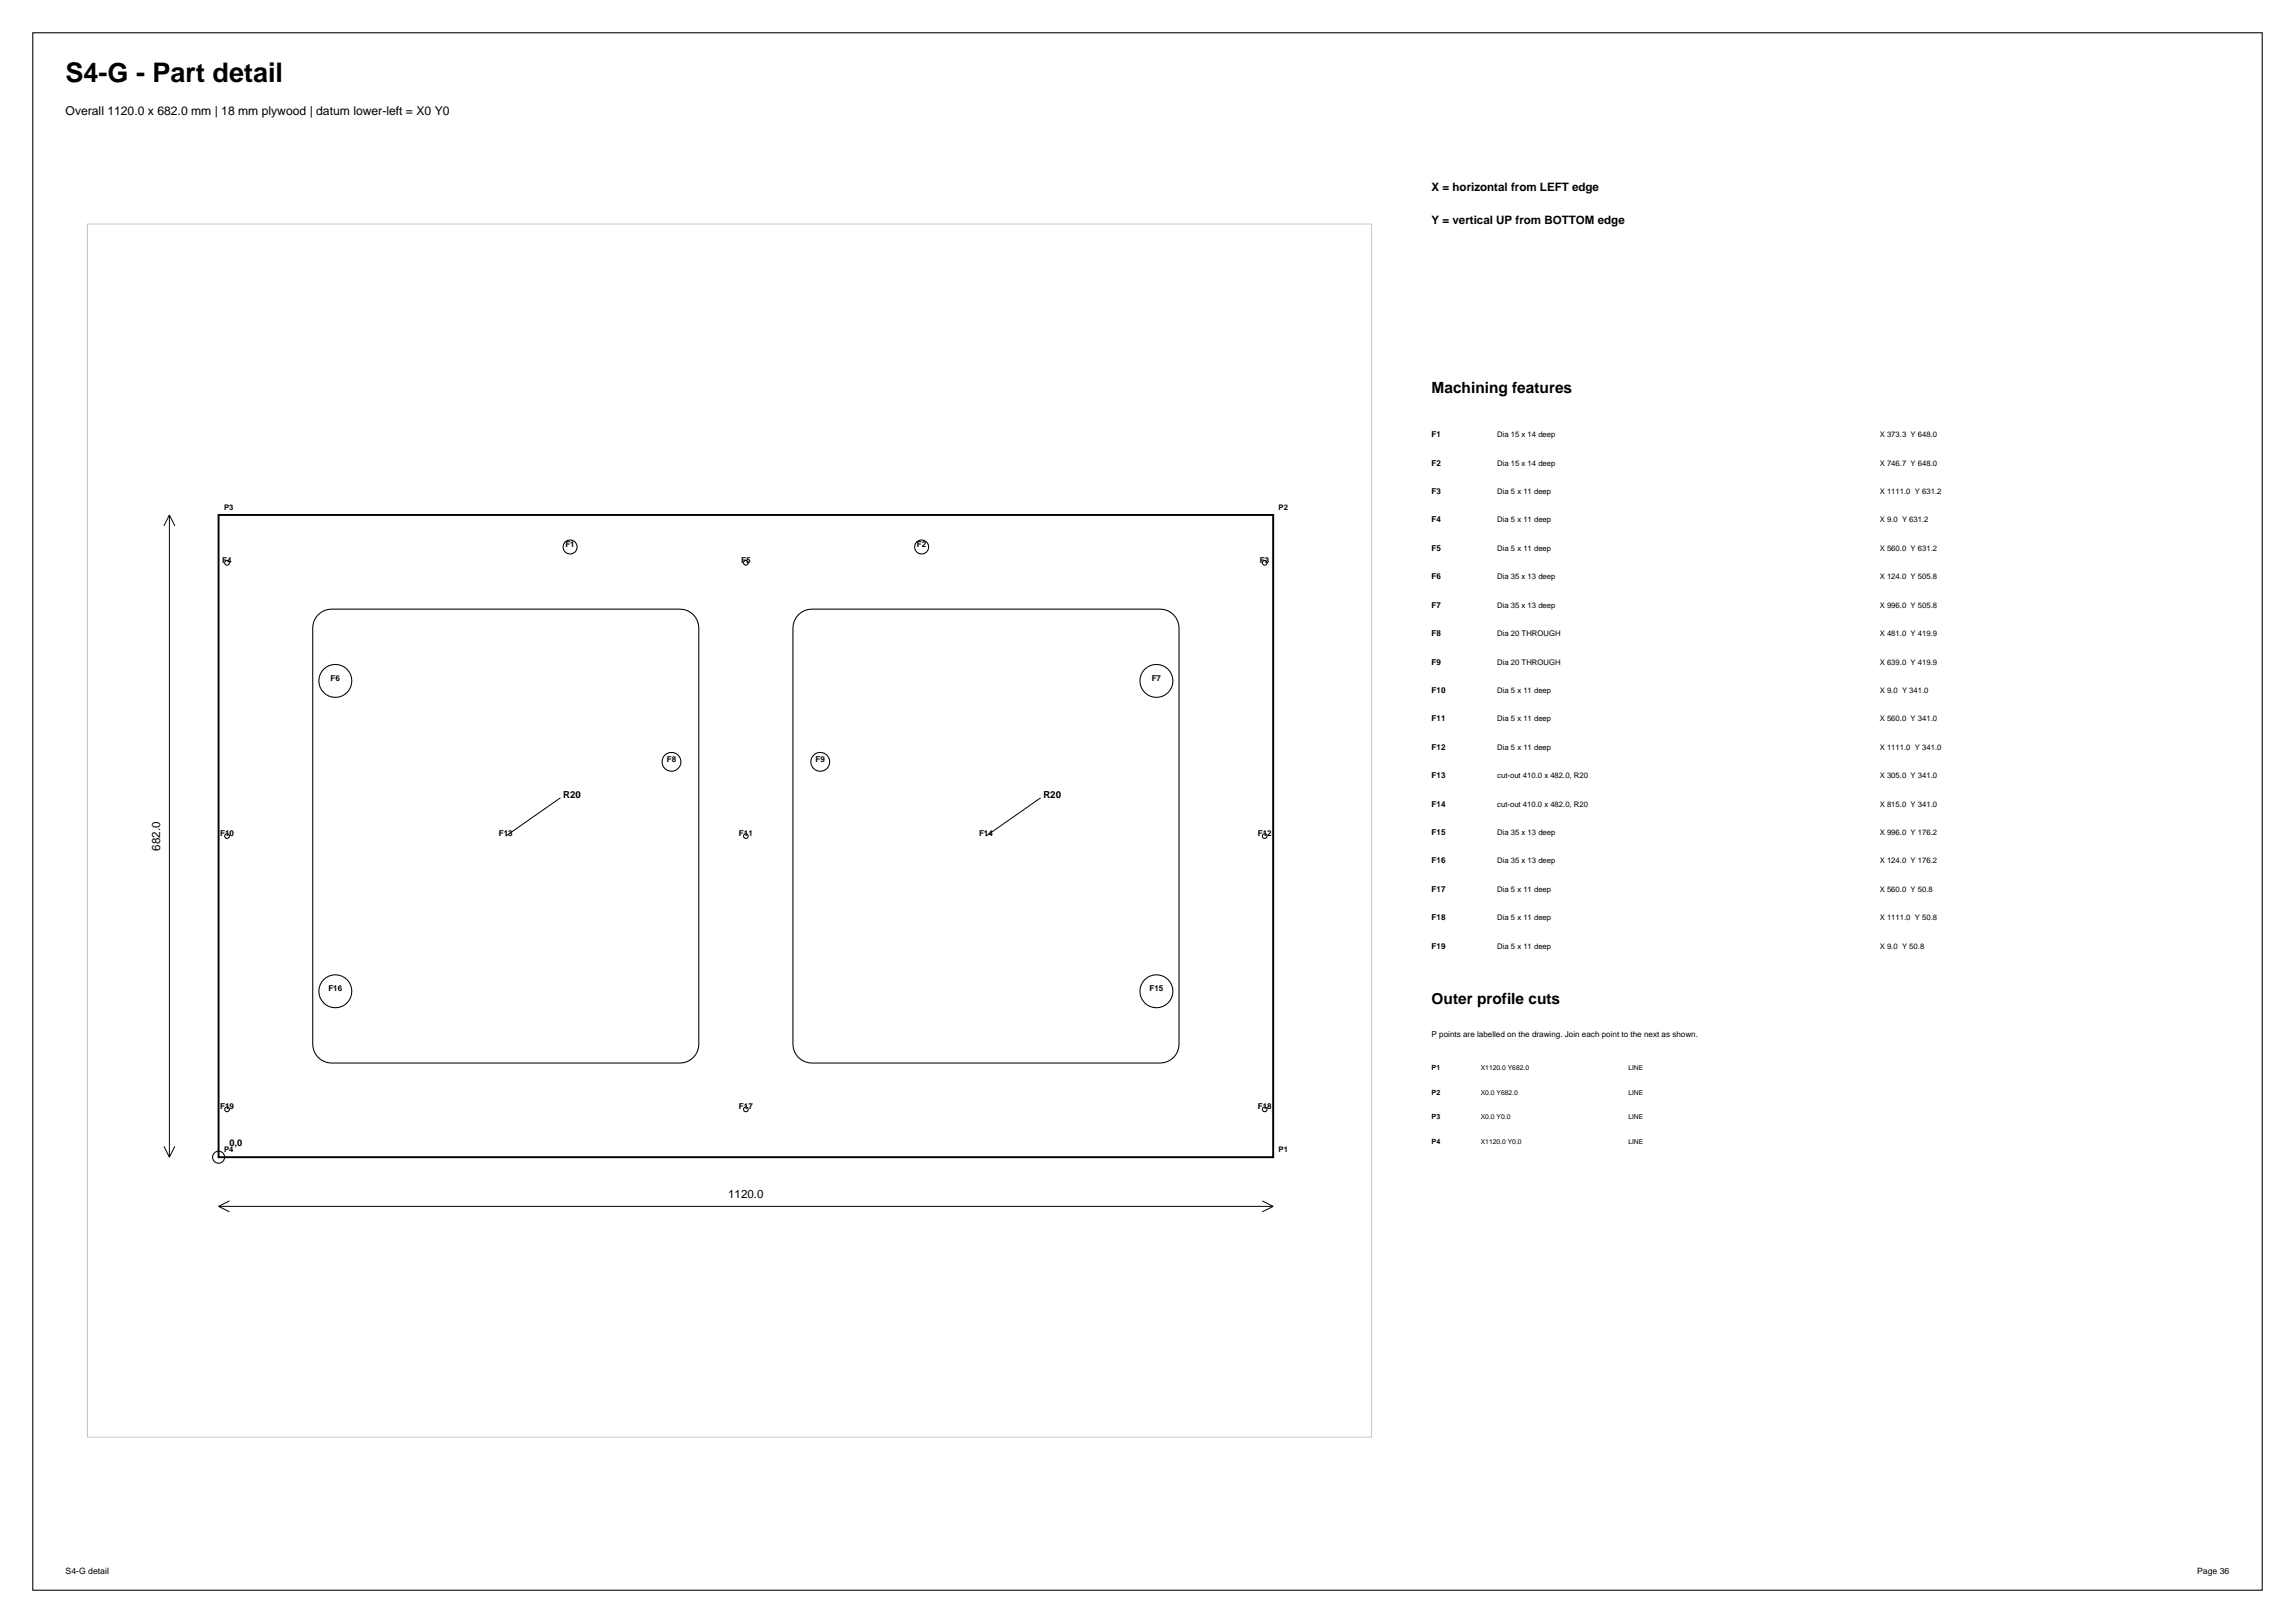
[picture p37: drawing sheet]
<svg xmlns="http://www.w3.org/2000/svg" width="420mm" height="297mm" viewBox="0 0 420 297" stroke-linecap="round" stroke-linejoin="round" font-family="sans-serif">
<defs><g id="words">
<text font-size="4.9" x="12" y="15">S4-G - Part detail</text>
<g font-size="2.8">
<text x="262" y="72">Machining features</text>
<text x="262" y="183.8">Outer profile cuts</text>
</g>
<text font-size="2.2" x="12" y="21">Overall 1120.0 x 682.0 mm | 18 mm plywood | datum lower-left = X0 Y0</text>
<g font-size="2.1">
<text x="262" y="35">X = horizontal from LEFT edge</text>
<text x="262" y="41">Y = vertical UP from BOTTOM edge</text>
<text x="29.3" y="155.6" transform="rotate(-90 29.3 155.6)">682.0</text>
<text x="133.3" y="219.2">1120.0</text>
</g>
<g font-size="1.8">
<text x="103.1" y="146">R20</text>
<text x="190.9" y="146">R20</text>
</g>
<text font-size="1.7" x="42" y="209.8">0,0</text>
<g font-size="1.6">
<text x="12" y="288">S4-G detail</text>
<text x="402.1" y="288">Page 36</text>
</g>
<g font-size="1.5">
<text x="262" y="80">F1</text>
<text x="262" y="85.2">F2</text>
<text x="262" y="90.4">F3</text>
<text x="262" y="95.6">F4</text>
<text x="103.5" y="100.1">F1</text>
<text x="167.8" y="100.1">F2</text>
<text x="262" y="100.8">F5</text>
<text x="40.7" y="103">F4</text>
<text x="135.6" y="103">F5</text>
<text x="230.6" y="103">F3</text>
<text x="262" y="106">F6</text>
<text x="262" y="111.2">F7</text>
<text x="262" y="116.4">F8</text>
<text x="60.5" y="124.6">F6</text>
<text x="210.8" y="124.6">F7</text>
<text x="262" y="121.6">F9</text>
<text x="262" y="126.8">F10</text>
<text x="262" y="132">F11</text>
<text x="262" y="137.2">F12</text>
<text x="122" y="139.4">F8</text>
<text x="149.2" y="139.4">F9</text>
<text x="262" y="142.4">F13</text>
<text x="262" y="147.6">F14</text>
<text x="40.3" y="153">F10</text>
<text x="91.3" y="153">F13</text>
<text x="135.2" y="153">F11</text>
<text x="179.2" y="153">F14</text>
<text x="230.2" y="153">F12</text>
<text x="262" y="152.8">F15</text>
<text x="262" y="158">F16</text>
<text x="262" y="163.2">F17</text>
<text x="262" y="168.4">F18</text>
<text x="262" y="173.6">F19</text>
<text x="60.1" y="181.4">F16</text>
<text x="210.4" y="181.4">F15</text>
<text x="262" y="189.8">P points are labelled on the drawing. Join each point to the next as shown.</text>
<text x="40.3" y="203">F19</text>
<text x="135.2" y="203">F17</text>
<text x="230.2" y="203">F18</text>
</g>
<g font-size="1.4">
<text x="274" y="80">Dia 15 x 14 deep</text>
<text x="344" y="80">X 373.3 Y 648.0</text>
<text x="274" y="85.2">Dia 15 x 14 deep</text>
<text x="344" y="85.2">X 746.7 Y 648.0</text>
<text x="41" y="93.2">P3</text>
<text x="234" y="93.2">P2</text>
<text x="274" y="90.4">Dia 5 x 11 deep</text>
<text x="274" y="95.6">Dia 5 x 11 deep</text>
<text x="344" y="90.4">X 1111.0 Y 631.2</text>
<text x="344" y="95.6">X 9.0 Y 631.2</text>
<text x="274" y="100.8">Dia 5 x 11 deep</text>
<text x="344" y="100.8">X 560.0 Y 631.2</text>
<text x="274" y="106">Dia 35 x 13 deep</text>
<text x="344" y="106">X 124.0 Y 505.8</text>
<text x="274" y="111.2">Dia 35 x 13 deep</text>
<text x="344" y="111.2">X 996.0 Y 505.8</text>
<text x="274" y="116.4">Dia 20 THROUGH</text>
<text x="344" y="116.4">X 481.0 Y 419.9</text>
<text x="274" y="121.6">Dia 20 THROUGH</text>
<text x="344" y="121.6">X 639.0 Y 419.9</text>
<text x="274" y="126.8">Dia 5 x 11 deep</text>
<text x="344" y="126.8">X 9.0 Y 341.0</text>
<text x="274" y="132">Dia 5 x 11 deep</text>
<text x="274" y="137.2">Dia 5 x 11 deep</text>
<text x="344" y="132">X 560.0 Y 341.0</text>
<text x="344" y="137.2">X 1111.0 Y 341.0</text>
<text x="274" y="142.4">cut-out 410.0 x 482.0, R20</text>
<text x="344" y="142.4">X 305.0 Y 341.0</text>
<text x="274" y="147.6">cut-out 410.0 x 482.0, R20</text>
<text x="344" y="147.6">X 815.0 Y 341.0</text>
<text x="274" y="152.8">Dia 35 x 13 deep</text>
<text x="344" y="152.8">X 996.0 Y 176.2</text>
<text x="274" y="158">Dia 35 x 13 deep</text>
<text x="344" y="158">X 124.0 Y 176.2</text>
<text x="274" y="163.2">Dia 5 x 11 deep</text>
<text x="344" y="163.2">X 560.0 Y 50.8</text>
<text x="274" y="168.4">Dia 5 x 11 deep</text>
<text x="274" y="173.6">Dia 5 x 11 deep</text>
<text x="344" y="168.4">X 1111.0 Y 50.8</text>
<text x="344" y="173.6">X 9.0 Y 50.8</text>
<text x="41" y="210.8">P4</text>
<text x="234" y="210.8">P1</text>
</g>
<g font-size="1.3">
<text x="262" y="195.8">P1</text>
<text x="262" y="200.3">P2</text>
<text x="262" y="204.8">P3</text>
<text x="262" y="209.3">P4</text>
</g>
<g font-size="1.2">
<text x="271" y="195.8">X1120.0 Y682.0</text>
<text x="298" y="195.8">LINE</text>
<text x="271" y="200.3">X0.0 Y682.0</text>
<text x="298" y="200.3">LINE</text>
<text x="271" y="204.8">X0.0 Y0.0</text>
<text x="271" y="209.3">X1120.0 Y0.0</text>
<text x="298" y="204.8">LINE</text>
<text x="298" y="209.3">LINE</text>
</g>
</g></defs>
<g fill="none" stroke="#000" stroke-width=".19">
<path d="M6 6h408v285h-408zM58.2 112.5a3.4 3.4 0 0 1 2.5-1h63.7a3.4 3.4 0 0 1 3.5 3.4v76.2a3.4 3.4 0 0 1-3.5 3.4h-63.7a3.4 3.4 0 0 1-3.5-3.4v-76.2a3.4 3.4 0 0 1 1-2.4zM146.1 112.5a3.4 3.4 0 0 1 2.5-1h63.7a3.4 3.4 0 0 1 3.5 3.4v76.2a3.4 3.4 0 0 1-3.5 3.4h-63.7a3.4 3.4 0 0 1-3.5-3.4v-76.2a3.4 3.4 0 0 1 1-2.4z"/>
<circle cx="41.6" cy="103" r=".43"/>
<circle cx="104.3" cy="100.1" r="1.29"/>
<circle cx="136.5" cy="103" r=".43"/>
<circle cx="168.7" cy="100.1" r="1.29"/>
<circle cx="231.4" cy="103" r=".43"/>
<circle cx="61.4" cy="124.6" r="3"/>
<circle cx="122.9" cy="139.4" r="1.72"/>
<circle cx="150.1" cy="139.4" r="1.72"/>
<circle cx="211.6" cy="124.6" r="3"/>
<circle cx="41.6" cy="153" r=".43"/>
<circle cx="136.5" cy="153" r=".43"/>
<circle cx="231.4" cy="153" r=".43"/>
<circle cx="61.4" cy="181.4" r="3"/>
<circle cx="211.6" cy="181.4" r="3"/>
<circle cx="40" cy="211.8" r="1.1"/>
<circle cx="41.6" cy="203" r=".43"/>
<circle cx="136.5" cy="203" r=".43"/>
<circle cx="231.4" cy="203" r=".43"/>
</g>
<path d="M16 41h235v222h-235z" fill="none" stroke="#c7c7c7" stroke-width=".18"/>
<path d="M40 94.2h193v117.6h-193z" fill="none" stroke="#000" stroke-width=".35"/>
<path d="M31 94.2v117.6M31 94.2l-1 2M31 94.2l1 2M102.6 146l-10 7M190.4 146l-10 7M30 209.8l1 2M32 209.8l-1 2M42 219.8l-2 1M231 219.8l2 1M40 220.8h193M40 220.8l2 1M233 220.8l-2 1" fill="none" stroke="#000" stroke-width=".18"/>
<use href="#words"/>
</svg>
